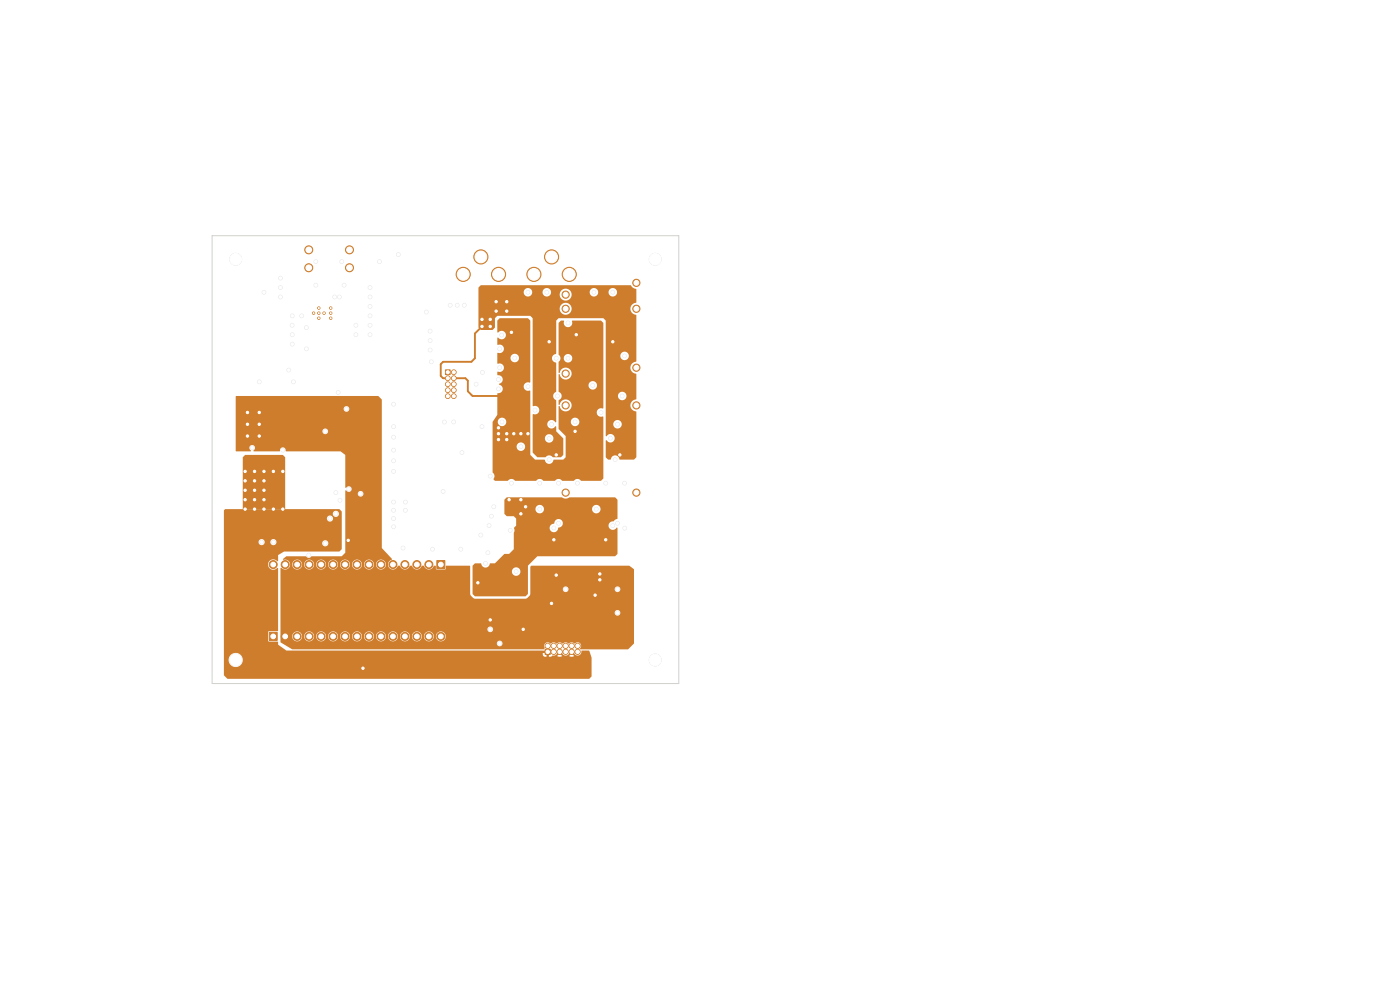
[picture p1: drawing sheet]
<svg xmlns="http://www.w3.org/2000/svg" width="297mm" height="210mm" viewBox="0 0 297 210" stroke-linecap="round" stroke-linejoin="round" font-family="sans-serif">
<path d="M45 50h99v95h-99z" fill="none" stroke="#d0d2cd" stroke-width=".21"/>
<g fill="#d0d2cd" stroke="#d0d2cd" stroke-width=".21">
<circle cx="120" cy="62.5" r=".51"/>
<circle cx="135" cy="60" r=".51"/>
<circle cx="50" cy="140" r="1.25"/>
<circle cx="116.2" cy="138.3" r=".37"/>
<circle cx="116.2" cy="137" r=".37"/>
<circle cx="117.5" cy="138.3" r=".37"/>
<circle cx="117.5" cy="137" r=".37"/>
<circle cx="118.7" cy="138.3" r=".37"/>
<circle cx="118.7" cy="137" r=".37"/>
<circle cx="120" cy="138.3" r=".37"/>
<circle cx="120" cy="137" r=".37"/>
<circle cx="121.3" cy="138.3" r=".37"/>
<circle cx="121.3" cy="137" r=".37"/>
<circle cx="122.5" cy="138.3" r=".37"/>
<circle cx="122.5" cy="137" r=".37"/>
<circle cx="135" cy="78" r=".51"/>
<circle cx="50" cy="55" r="1.25"/>
<circle cx="135" cy="65.5" r=".51"/>
<circle cx="95" cy="79" r=".33"/>
<circle cx="96.3" cy="79" r=".33"/>
<circle cx="95" cy="80.2" r=".33"/>
<circle cx="96.3" cy="80.2" r=".33"/>
<circle cx="95" cy="81.5" r=".33"/>
<circle cx="96.3" cy="81.5" r=".33"/>
<circle cx="95" cy="82.8" r=".33"/>
<circle cx="96.3" cy="82.8" r=".33"/>
<circle cx="95" cy="84" r=".33"/>
<circle cx="96.3" cy="84" r=".33"/>
<circle cx="58" cy="135" r=".5"/>
<circle cx="60.5" cy="135" r=".5"/>
<circle cx="63" cy="135" r=".5"/>
<circle cx="65.6" cy="135" r=".5"/>
<circle cx="68.1" cy="135" r=".5"/>
<circle cx="70.7" cy="135" r=".5"/>
<circle cx="73.2" cy="135" r=".5"/>
<circle cx="75.7" cy="135" r=".5"/>
<circle cx="78.3" cy="135" r=".5"/>
<circle cx="80.8" cy="135" r=".5"/>
<circle cx="83.4" cy="135" r=".5"/>
<circle cx="85.9" cy="135" r=".5"/>
<circle cx="88.4" cy="135" r=".5"/>
<circle cx="91" cy="135" r=".5"/>
<circle cx="93.5" cy="135" r=".5"/>
<circle cx="120" cy="65.5" r=".51"/>
<circle cx="135" cy="104.5" r=".51"/>
<circle cx="139" cy="55" r="1.25"/>
<circle cx="117" cy="54.5" r="1.25"/>
<circle cx="120.8" cy="58.2" r="1.25"/>
<circle cx="113.3" cy="58.2" r="1.25"/>
<circle cx="102" cy="54.5" r="1.25"/>
<circle cx="105.8" cy="58.2" r="1.25"/>
<circle cx="98.3" cy="58.2" r="1.25"/>
<circle cx="93.5" cy="119.8" r=".5"/>
<circle cx="91" cy="119.8" r=".5"/>
<circle cx="88.4" cy="119.8" r=".5"/>
<circle cx="85.9" cy="119.8" r=".5"/>
<circle cx="83.4" cy="119.8" r=".5"/>
<circle cx="80.8" cy="119.8" r=".5"/>
<circle cx="78.3" cy="119.8" r=".5"/>
<circle cx="75.7" cy="119.8" r=".5"/>
<circle cx="73.2" cy="119.8" r=".5"/>
<circle cx="70.7" cy="119.8" r=".5"/>
<circle cx="68.1" cy="119.8" r=".5"/>
<circle cx="65.6" cy="119.8" r=".5"/>
<circle cx="63" cy="119.8" r=".5"/>
<circle cx="60.5" cy="119.8" r=".5"/>
<circle cx="58" cy="119.8" r=".5"/>
<circle cx="74.1" cy="56.8" r=".6"/>
<circle cx="74.1" cy="53" r=".6"/>
<circle cx="65.5" cy="56.8" r=".6"/>
<circle cx="65.5" cy="53" r=".6"/>
<circle cx="120" cy="86" r=".51"/>
<circle cx="120" cy="79.3" r=".51"/>
<circle cx="135" cy="86" r=".51"/>
<circle cx="139" cy="140" r="1.25"/>
<circle cx="70.2" cy="65.3" r=".1"/>
<circle cx="70.2" cy="67.5" r=".1"/>
<circle cx="70.2" cy="66.4" r=".1"/>
<circle cx="68.7" cy="66.4" r=".1"/>
<circle cx="67.6" cy="66.4" r=".1"/>
<circle cx="67.6" cy="65.3" r=".1"/>
<circle cx="67.6" cy="67.5" r=".1"/>
<circle cx="66.5" cy="66.4" r=".1"/>
<circle cx="120" cy="104.5" r=".51"/>
</g>
<g fill="#ce7d2c" stroke="#ce7d2c" stroke-width=".21">
<path d="M115.6 137.7h1.1v1.1h-1.1z"/>
<path d="M94.5 78.5h1v1h-1z"/>
<path d="M57.1 134.2h1.7v1.7h-1.7z"/>
<path d="M92.7 118.9h1.7v1.7h-1.7z"/>
<circle cx="120" cy="62.5" r=".77"/>
<circle cx="135" cy="60" r=".76"/>
<circle cx="116.2" cy="137" r=".55"/>
<circle cx="117.5" cy="138.3" r=".55"/>
<circle cx="117.5" cy="137" r=".55"/>
<circle cx="118.7" cy="138.3" r=".55"/>
<circle cx="118.7" cy="137" r=".55"/>
<circle cx="120" cy="138.3" r=".55"/>
<circle cx="120" cy="137" r=".55"/>
<circle cx="121.3" cy="138.3" r=".55"/>
<circle cx="121.3" cy="137" r=".55"/>
<circle cx="122.5" cy="138.3" r=".55"/>
<circle cx="122.5" cy="137" r=".55"/>
<circle cx="135" cy="78" r=".76"/>
<circle cx="135" cy="65.5" r=".77"/>
<circle cx="96.3" cy="79" r=".5"/>
<circle cx="95" cy="80.2" r=".5"/>
<circle cx="96.3" cy="80.2" r=".5"/>
<circle cx="95" cy="81.5" r=".5"/>
<circle cx="96.3" cy="81.5" r=".5"/>
<circle cx="95" cy="82.8" r=".5"/>
<circle cx="96.3" cy="82.8" r=".5"/>
<circle cx="95" cy="84" r=".5"/>
<circle cx="96.3" cy="84" r=".5"/>
<circle cx="60.5" cy="135" r=".85"/>
<circle cx="63" cy="135" r=".85"/>
<circle cx="65.6" cy="135" r=".85"/>
<circle cx="68.1" cy="135" r=".85"/>
<circle cx="70.7" cy="135" r=".85"/>
<circle cx="73.2" cy="135" r=".85"/>
<circle cx="75.7" cy="135" r=".85"/>
<circle cx="78.3" cy="135" r=".85"/>
<circle cx="80.8" cy="135" r=".85"/>
<circle cx="83.4" cy="135" r=".85"/>
<circle cx="85.9" cy="135" r=".85"/>
<circle cx="88.4" cy="135" r=".85"/>
<circle cx="91" cy="135" r=".85"/>
<circle cx="93.5" cy="135" r=".85"/>
<circle cx="120" cy="65.5" r=".77"/>
<circle cx="135" cy="104.5" r=".76"/>
<circle cx="117" cy="54.5" r="1.5"/>
<circle cx="120.8" cy="58.2" r="1.5"/>
<circle cx="113.3" cy="58.2" r="1.5"/>
<circle cx="102" cy="54.5" r="1.5"/>
<circle cx="105.8" cy="58.2" r="1.5"/>
<circle cx="98.3" cy="58.2" r="1.5"/>
<circle cx="91" cy="119.8" r=".85"/>
<circle cx="88.4" cy="119.8" r=".85"/>
<circle cx="85.9" cy="119.8" r=".85"/>
<circle cx="83.4" cy="119.8" r=".85"/>
<circle cx="80.8" cy="119.8" r=".85"/>
<circle cx="78.3" cy="119.8" r=".85"/>
<circle cx="75.7" cy="119.8" r=".85"/>
<circle cx="73.2" cy="119.8" r=".85"/>
<circle cx="70.7" cy="119.8" r=".85"/>
<circle cx="68.1" cy="119.8" r=".85"/>
<circle cx="65.6" cy="119.8" r=".85"/>
<circle cx="63" cy="119.8" r=".85"/>
<circle cx="60.5" cy="119.8" r=".85"/>
<circle cx="58" cy="119.8" r=".85"/>
<circle cx="74.1" cy="56.8" r=".85"/>
<circle cx="74.1" cy="53" r=".85"/>
<circle cx="65.5" cy="56.8" r=".85"/>
<circle cx="65.5" cy="53" r=".85"/>
<circle cx="120" cy="86" r=".76"/>
<circle cx="120" cy="79.2" r=".77"/>
<circle cx="135" cy="86" r=".76"/>
<circle cx="70.2" cy="65.3" r=".25"/>
<circle cx="70.2" cy="67.5" r=".25"/>
<circle cx="70.2" cy="66.4" r=".25"/>
<circle cx="68.7" cy="66.4" r=".25"/>
<circle cx="67.6" cy="66.4" r=".25"/>
<circle cx="67.6" cy="65.4" r=".25"/>
<circle cx="67.6" cy="67.5" r=".25"/>
<circle cx="66.5" cy="66.4" r=".25"/>
<circle cx="120" cy="104.5" r=".76"/>
</g>
<g fill="#ececec" stroke="#ececec" stroke-width=".21">
<circle cx="116.5" cy="93" r=".4"/>
<circle cx="85.5" cy="116.2" r=".4"/>
<circle cx="78.5" cy="65" r=".4"/>
<circle cx="129.5" cy="93" r=".4"/>
<circle cx="122" cy="89.5" r=".4"/>
<circle cx="67" cy="55.5" r=".4"/>
<circle cx="97.7" cy="116.5" r=".4"/>
<circle cx="83.5" cy="108.2" r=".4"/>
<circle cx="84.5" cy="54" r=".4"/>
<circle cx="83.5" cy="100" r=".4"/>
<circle cx="69" cy="91.5" r=".4"/>
<circle cx="74" cy="103.8" r=".4"/>
<circle cx="94" cy="104.2" r=".4"/>
<circle cx="104.2" cy="109.5" r=".4"/>
<circle cx="62" cy="71" r=".4"/>
<circle cx="118.5" cy="111" r=".4"/>
<circle cx="78.5" cy="63" r=".4"/>
<circle cx="86" cy="108.2" r=".4"/>
<circle cx="67" cy="60.5" r=".4"/>
<circle cx="106" cy="74" r=".4"/>
<circle cx="62" cy="69" r=".4"/>
<circle cx="110.5" cy="94.8" r=".4"/>
<circle cx="125.7" cy="81.8" r=".4"/>
<circle cx="58" cy="115" r=".4"/>
<circle cx="132.5" cy="112" r=".4"/>
<circle cx="102" cy="113.5" r=".4"/>
<circle cx="83.5" cy="97.8" r=".4"/>
<circle cx="59.5" cy="59" r=".4"/>
<circle cx="108.5" cy="102.5" r=".4"/>
<circle cx="102.2" cy="90.5" r=".4"/>
<circle cx="80.5" cy="55.5" r=".4"/>
<circle cx="73.5" cy="86.7" r=".4"/>
<circle cx="126" cy="62" r=".4"/>
<circle cx="83.5" cy="85.7" r=".4"/>
<circle cx="132" cy="84" r=".4"/>
<circle cx="104" cy="133.5" r=".4"/>
<circle cx="91.7" cy="116.5" r=".4"/>
<circle cx="112" cy="82" r=".4"/>
<circle cx="55.5" cy="115" r=".4"/>
<circle cx="78.5" cy="69" r=".4"/>
<circle cx="112" cy="62" r=".4"/>
<circle cx="65" cy="74" r=".4"/>
<circle cx="116" cy="62" r=".4"/>
<circle cx="60" cy="95.5" r=".4"/>
<circle cx="109.5" cy="121.2" r=".4"/>
<circle cx="118.2" cy="84" r=".4"/>
<circle cx="78.5" cy="61" r=".4"/>
<circle cx="132.5" cy="75.5" r=".4"/>
<circle cx="53.5" cy="95" r=".4"/>
<circle cx="118" cy="76" r=".4"/>
<circle cx="118.5" cy="102.5" r=".4"/>
<circle cx="131" cy="111" r=".4"/>
<circle cx="120" cy="125" r=".4"/>
<circle cx="72.5" cy="55.5" r=".4"/>
<circle cx="59.5" cy="61" r=".4"/>
<circle cx="90.4" cy="66.2" r=".4"/>
<circle cx="55" cy="81" r=".4"/>
<circle cx="72.1" cy="106.1" r=".4"/>
<circle cx="59.5" cy="63" r=".4"/>
<circle cx="117.5" cy="112" r=".4"/>
<circle cx="86" cy="106.5" r=".4"/>
<circle cx="105.8" cy="82.5" r=".4"/>
<circle cx="62.2" cy="81" r=".4"/>
<circle cx="91.2" cy="74.3" r=".4"/>
<circle cx="70" cy="110" r=".4"/>
<circle cx="62" cy="67" r=".4"/>
<circle cx="83.5" cy="92.8" r=".4"/>
<circle cx="73" cy="60.5" r=".4"/>
<circle cx="76.5" cy="104.8" r=".4"/>
<circle cx="83.5" cy="106.5" r=".4"/>
<circle cx="71.8" cy="83.3" r=".4"/>
<circle cx="105.8" cy="80.5" r=".4"/>
<circle cx="103.5" cy="117.2" r=".4"/>
<circle cx="104" cy="101" r=".4"/>
<circle cx="91.2" cy="70.2" r=".4"/>
<circle cx="106.5" cy="89.5" r=".4"/>
<circle cx="103" cy="119.5" r=".4"/>
<circle cx="122.5" cy="102.5" r=".4"/>
<circle cx="78.5" cy="67" r=".4"/>
<circle cx="62" cy="73" r=".4"/>
<circle cx="120.5" cy="68.5" r=".4"/>
<circle cx="78.5" cy="71" r=".4"/>
<circle cx="96.2" cy="89.5" r=".4"/>
<circle cx="130" cy="62" r=".4"/>
<circle cx="83.5" cy="110" r=".4"/>
<circle cx="61.3" cy="78.5" r=".4"/>
<circle cx="132.5" cy="102.5" r=".4"/>
<circle cx="83.5" cy="111.8" r=".4"/>
<circle cx="131" cy="125" r=".4"/>
<circle cx="83.5" cy="95.5" r=".4"/>
<circle cx="69" cy="115.2" r=".4"/>
<circle cx="106" cy="78" r=".4"/>
<circle cx="71.3" cy="109" r=".4"/>
<circle cx="91.2" cy="72.3" r=".4"/>
<circle cx="104.8" cy="107.5" r=".4"/>
<circle cx="131" cy="130" r=".4"/>
<circle cx="130" cy="111.5" r=".4"/>
<circle cx="98" cy="96" r=".4"/>
<circle cx="83.5" cy="90.5" r=".4"/>
<circle cx="106.4" cy="71.1" r=".4"/>
<circle cx="91.5" cy="76.8" r=".4"/>
<circle cx="94.3" cy="89.5" r=".4"/>
<circle cx="56" cy="62" r=".4"/>
<circle cx="108.2" cy="112.5" r=".4"/>
<circle cx="103.8" cy="111.5" r=".4"/>
<circle cx="95.5" cy="64.7" r=".4"/>
<circle cx="97" cy="64.7" r=".4"/>
<circle cx="98.5" cy="64.7" r=".4"/>
<circle cx="55" cy="90" r=".4"/>
<circle cx="118" cy="122" r=".4"/>
<circle cx="104" cy="131.5" r=".4"/>
<circle cx="127.2" cy="123" r=".4"/>
<circle cx="117" cy="128" r=".4"/>
<circle cx="73.9" cy="114.6" r=".4"/>
<circle cx="52.5" cy="90" r=".4"/>
<circle cx="127.2" cy="121.8" r=".4"/>
<circle cx="126.2" cy="126.2" r=".4"/>
<circle cx="55" cy="87.5" r=".4"/>
<circle cx="55" cy="92.5" r=".4"/>
<circle cx="52.5" cy="87.5" r=".4"/>
<circle cx="52.5" cy="92.5" r=".4"/>
<circle cx="111" cy="133.5" r=".4"/>
<circle cx="106" cy="136.5" r=".4"/>
<circle cx="120.5" cy="76" r=".4"/>
<circle cx="101" cy="81.5" r=".4"/>
<circle cx="102.3" cy="79" r=".4"/>
<circle cx="109.2" cy="76" r=".4"/>
<circle cx="127.5" cy="87.5" r=".4"/>
<circle cx="131" cy="90" r=".4"/>
<circle cx="130.5" cy="97.5" r=".4"/>
<circle cx="128.5" cy="102.5" r=".4"/>
<circle cx="126.5" cy="108" r=".4"/>
<circle cx="117" cy="90" r=".4"/>
<circle cx="116.5" cy="97.5" r=".4"/>
<circle cx="113.5" cy="87" r=".4"/>
<circle cx="112" cy="92" r=".4"/>
<circle cx="105.7" cy="90.8" r=".4"/>
<circle cx="105.8" cy="93.3" r=".4"/>
<circle cx="107.5" cy="92" r=".4"/>
<circle cx="109" cy="92" r=".4"/>
<circle cx="107.5" cy="93.3" r=".4"/>
<circle cx="110.5" cy="92" r=".4"/>
<circle cx="122" cy="91.5" r=".4"/>
<circle cx="108.5" cy="70.5" r=".4"/>
<circle cx="122.2" cy="71" r=".4"/>
<circle cx="105.8" cy="92" r=".4"/>
<circle cx="102.2" cy="69.3" r=".4"/>
<circle cx="130" cy="72.5" r=".4"/>
<circle cx="107.5" cy="66" r=".4"/>
<circle cx="107.5" cy="64" r=".4"/>
<circle cx="116.5" cy="72.5" r=".4"/>
<circle cx="104" cy="67.7" r=".4"/>
<circle cx="131.5" cy="96.5" r=".4"/>
<circle cx="104" cy="69.3" r=".4"/>
<circle cx="105.2" cy="66" r=".4"/>
<circle cx="118" cy="96.5" r=".4"/>
<circle cx="102.2" cy="67.7" r=".4"/>
<circle cx="105.2" cy="64" r=".4"/>
<circle cx="65" cy="69.5" r=".4"/>
<circle cx="64" cy="67" r=".4"/>
<circle cx="56" cy="108" r=".4"/>
<circle cx="52" cy="106" r=".4"/>
<circle cx="56" cy="102" r=".4"/>
<circle cx="54" cy="100" r=".4"/>
<circle cx="56" cy="104" r=".4"/>
<circle cx="58" cy="100" r=".4"/>
<circle cx="56" cy="100" r=".4"/>
<circle cx="52" cy="102" r=".4"/>
<circle cx="58" cy="108" r=".4"/>
<circle cx="52" cy="108" r=".4"/>
<circle cx="54" cy="106" r=".4"/>
<circle cx="52" cy="100" r=".4"/>
<circle cx="54" cy="102" r=".4"/>
<circle cx="60" cy="100" r=".4"/>
<circle cx="77" cy="141.8" r=".4"/>
<circle cx="56" cy="106" r=".4"/>
<circle cx="54" cy="104" r=".4"/>
<circle cx="60" cy="108" r=".4"/>
<circle cx="52" cy="104" r=".4"/>
<circle cx="54" cy="108" r=".4"/>
<circle cx="75.5" cy="69" r=".4"/>
<circle cx="72" cy="63" r=".4"/>
<circle cx="71" cy="63" r=".4"/>
<circle cx="75.5" cy="71" r=".4"/>
<circle cx="114.5" cy="102.5" r=".4"/>
<circle cx="114.5" cy="108" r=".4"/>
<circle cx="110.5" cy="109" r=".4"/>
<circle cx="110.5" cy="106" r=".4"/>
<circle cx="128.5" cy="114.5" r=".4"/>
<circle cx="117.5" cy="114.5" r=".4"/>
<circle cx="108" cy="106" r=".4"/>
<circle cx="111.5" cy="107.5" r=".4"/>
<circle cx="101.4" cy="123.6" r=".4"/>
<circle cx="71.2" cy="104.5" r=".4"/>
<circle cx="65.5" cy="117.7" r=".4"/>
</g>
<path d="M102.2 69.3l-1.4 1.4v5.3l-.8 .7h-6l-.5 .6v2.4l.5 .5h1M96.3 80.2h2.4l.5 .5v2.3l1 1h6" fill="none" stroke="#ce7d2c" stroke-width=".4"/>
<g fill="#ce7d2c">
<path d="M52 96.5h7.9l.6 .5v11h-9v-10.9z"/>
<path d="M50 84.1l30.2-.1 .8 .7v31.5l2.2 2.5a1.1 1.1 0 0 0-.6 1.8 1.1 1.1 0 0 0 1.9-.5h.3a1.17 1.17 0 0 0 1.1 .8 1.17 1.17 0 0 0 1.1-.8h.4a1.13 1.13 0 0 0 1.1 .8 1.13 1.13 0 0 0 1.1-.8h.3a1.13 1.13 0 0 0 1.1 .8 1.13 1.13 0 0 0 1.1-.8l.4 .1v.6l.2 .1h1.7l.3-.8h5l.1 6 .1 .4 .8 .6h10.8l.9-.7 .1-1.3h6.9v.2a.61 .61 0 0 0 .7 .4 .61 .61 0 0 0 .5-.6h9.8v.2a.61 .61 0 0 0 1 .3 .61 .61 0 0 0-.1-1.1 .61 .61 0 0 0-.9 .6h-9.8v-.2a.61 .61 0 0 0-.7-.4 .61 .61 0 0 0-.5 .6h-6.9v-4.8l.3-.2h20.7l1 .8v15.7l-1.3 1.3-10.2-.1a.82 .82 0 0 0 .1-1.2 .82 .82 0 0 0-1.2 0l-.2-.1a1.04 1.04 0 0 0-1.2 .1 1 1 0 0 0-1.2 0 1 1 0 0 0-1.3 0 1 1 0 0 0-1.3 0 .79 .79 0 0 0-1 0 .79 .79 0 0 0-.1 1l-.3 .3-53.3-.1-2.1-1.2h45.5a.61 .61 0 0 0 .9 .5 .61 .61 0 0 0 .1-1 .61 .61 0 0 0-1 .3v.2h-45.5l-.4-.3v-1.2h2.5a1.06 1.06 0 0 0 1 1.1 1.06 1.06 0 0 0 1.1-1.1h.4v.2a1.06 1.06 0 0 0 1.2 .8 1.06 1.06 0 0 0 .9-1h.5v.2a1.06 1.06 0 0 0 1.1 .8 1.06 1.06 0 0 0 1-1h.4v.2a1.06 1.06 0 0 0 1.2 .8 1.06 1.06 0 0 0 .9-1h.4l.1 .2a1.06 1.06 0 0 0 1.1 .8 1.06 1.06 0 0 0 1-1h.4v.2a1.06 1.06 0 0 0 1.1 .8 1.06 1.06 0 0 0 1-1h.4v.2a1.06 1.06 0 0 0 1.2 .8 1.06 1.06 0 0 0 .9-1h.5v.2a1.06 1.06 0 0 0 1.1 .8 1.06 1.06 0 0 0 1-1h.4v.2a1.06 1.06 0 0 0 1.2 .8 1.06 1.06 0 0 0 .9-1h.4l.1 .2a1.06 1.06 0 0 0 1.1 .8 1.06 1.06 0 0 0 1-1h.4v.2a1.06 1.06 0 0 0 1.1 .8 1.06 1.06 0 0 0 1-1h.4v.2a1.06 1.06 0 0 0 1.2 .8 1.06 1.06 0 0 0 .9-1h.5v.2a1.06 1.06 0 0 0 1.7 .6 1.06 1.06 0 0 0-.2-1.7 1.06 1.06 0 0 0-1.5 .9h-.5v-.2a1.06 1.06 0 0 0-1.1-.9 1.06 1.06 0 0 0-1 1.1h-.4v-.2a1.06 1.06 0 0 0-1.2-.9 1.06 1.06 0 0 0-.9 1.1h-.4l-.1-.2a1.06 1.06 0 0 0-1.1-.9 1.06 1.06 0 0 0-1 1.1h-.4v-.2a1.06 1.06 0 0 0-1.1-.9 1.06 1.06 0 0 0-1 1.1h-.4v-.2a1.06 1.06 0 0 0-1.2-.9 1.06 1.06 0 0 0-.9 1.1h-.5v-.2a1.06 1.06 0 0 0-1.1-.9 1.06 1.06 0 0 0-1 1.1h-.4v-.2a1.06 1.06 0 0 0-1.2-.9 1.06 1.06 0 0 0-.9 1.1h-.4l-.1-.2a1.06 1.06 0 0 0-1.1-.9 1.06 1.06 0 0 0-1 1.1h-.4v-.2a1.06 1.06 0 0 0-1.1-.9 1.06 1.06 0 0 0-1 1.1h-.4v-.2a1.06 1.06 0 0 0-1.2-.9 1.06 1.06 0 0 0-.9 1.1h-.5v-.2a1.06 1.06 0 0 0-1.1-.9 1.06 1.06 0 0 0-1 1.1h-.4v-.2a1.06 1.06 0 0 0-1.2-.9 1.06 1.06 0 0 0-.9 1.1h-2.5v-1.5h43.9v.2a.61 .61 0 0 0 1 .3 .61 .61 0 0 0-.1-1 .61 .61 0 0 0-.9 .5h-43.9v-3.5h70.9v.2a.61 .61 0 0 0 1 .3 .61 .61 0 0 0-.1-1.1 .61 .61 0 0 0-.9 .6h-70.9l.1-9.6a1.14 1.14 0 0 0 1.2 .3 1.14 1.14 0 0 0 .8-.9h.4v.2a1.06 1.06 0 0 0 1.1 .8 1.06 1.06 0 0 0 1-1h.4v.2a1.06 1.06 0 0 0 1.2 .8 1.06 1.06 0 0 0 .9-1h.5v.2a1.06 1.06 0 0 0 1.1 .8 1.06 1.06 0 0 0 1-1h.4v.2a1.06 1.06 0 0 0 1.2 .8 1.06 1.06 0 0 0 .9-1h.4l.1 .2a1.06 1.06 0 0 0 1.1 .8 1.06 1.06 0 0 0 1-1h.4v.2a1.06 1.06 0 0 0 1.1 .8 1.06 1.06 0 0 0 1-1h.4v.2a1.06 1.06 0 0 0 1.2 .8 1.06 1.06 0 0 0 .9-1h.5v.2a1.06 1.06 0 0 0 1.7 .6 1.06 1.06 0 0 0-.2-1.8 1.06 1.06 0 0 0-1.5 1h-.5v-.2a1.06 1.06 0 0 0-1.1-.9 1.06 1.06 0 0 0-1 1.1h-.4v-.2a1.06 1.06 0 0 0-1.2-.9 1.06 1.06 0 0 0-.9 1.1h-.4l-.1-.2a1.06 1.06 0 0 0-1.1-.9 1.06 1.06 0 0 0-1 1.1h-.4v-.2a1.06 1.06 0 0 0-1.1-.9 1.06 1.06 0 0 0-1 1.1h-.4v-.2a1.06 1.06 0 0 0-1.2-.9 1.06 1.06 0 0 0-.9 1.1h-.5v-.2a1.06 1.06 0 0 0-1.1-.9 1.06 1.06 0 0 0-1 1.1h-.4v-.2a1.06 1.06 0 0 0-1.2-.9 1.06 1.06 0 0 0-.9 1.1h-.4l-.1-.2a1.15 1.15 0 0 0-1.4-.9v-.2l.7-.5 4.2 .1a.68 .68 0 0 0 1.1-.1h6.4l.8-.8v-12.4h2.6a.61 .61 0 0 0 .9 .5 .61 .61 0 0 0 .1-1 .61 .61 0 0 0-1 .3v.2h-2.6v-.7l.1-.1a.62 .62 0 0 0 .9 .3 .62 .62 0 0 0 .1-1 .62 .62 0 0 0-1 .2l-.1-.1v-6.9l-1-.7-11.7-.1a.65 .65 0 0 0-.7-.8 .65 .65 0 0 0-.5 .8h-5.6a.65 .65 0 0 0 .2-.9 .65 .65 0 0 0-.9-.2 .77 .77 0 0 0 .1 1.1h-3.2v-4.2h18.4v.2a.61 .61 0 0 0 1 .3 .61 .61 0 0 0-.1-1 .61 .61 0 0 0-.9 .5h-18.4v-4.8h22.9v.2a.61 .61 0 0 0 1 .3 .61 .61 0 0 0-.1-1 .61 .61 0 0 0-.9 .5h-22.9z"/>
<path d="M101.5 61l.6-.5h31.7l.6 .6 .6 .2v2.9a1.33 1.33 0 0 0-1.3 1.3 1.33 1.33 0 0 0 1.3 1.3v9.8a1.38 1.38 0 0 0-1.2 .9 1.38 1.38 0 0 0 .4 1.5l.8 .4v5.2a1.37 1.37 0 0 0-1.2 1 1.37 1.37 0 0 0 .6 1.5l.6 .3v9.5l-.5 .6h-3a.99 .99 0 0 0-1-.9 .99 .99 0 0 0-1 .9h-.5l-.5-.5v-3.5l.1-.1a.93 .93 0 0 0 1.5 .2 .93 .93 0 0 0-.1-1.4 .93 .93 0 0 0-1.4 .4l-.1-.2v-2.4h1.6v.2a.91 .91 0 0 0 1.5 .5 .91 .91 0 0 0-.2-1.5 .91 .91 0 0 0-1.3 .8h-1.6v-6h2.6v.2a.91 .91 0 0 0 1.5 .5 .91 .91 0 0 0-.2-1.5 .91 .91 0 0 0-1.3 .8h-2.6v-8.5h3.1v.2a.91 .91 0 0 0 1.5 .5 .91 .91 0 0 0-.2-1.5 .91 .91 0 0 0-1.3 .8h-3.1v-7.5l-.5-.5h-9.5l-.5 .5v7a1.03 1.03 0 0 0-.9 1 1.03 1.03 0 0 0 .9 1v6.1a.98 .98 0 0 0-.7 .9 .98 .98 0 0 0 .7 1v4.5l-.1 .1a.94 .94 0 0 0-1.5-.3 .94 .94 0 0 0 .1 1.5 .94 .94 0 0 0 1.4-.4l.1 1.1 1.5 1.5v3.4l-.5 .6h-1.8a.97 .97 0 0 0-1.5 0h-1.7l-1-1.1v-2.9h2.6a.91 .91 0 0 0 1.3 .8 .91 .91 0 0 0 .2-1.5 .91 .91 0 0 0-1.5 .5v.2h-2.6v-5.1a.97 .97 0 0 0 1.4-.9 .97 .97 0 0 0-1.4-.9v-18.6l-.5-.5h-7l-.5 .5v1.9l-.5 .6h-2.4l-.6-.5v-4h17.2a1.27 1.27 0 0 0 1.9 1.1 1.27 1.27 0 0 0 .2-2.1 1.27 1.27 0 0 0-2.1 .8v.2h-17.2v-3.5h9.6a.91 .91 0 0 0 .9 .9 .91 .91 0 0 0 .9-.9h2.2v.2a.9 .9 0 0 0 .7 .7 .9 .9 0 0 0 1-.4h1.9v.2a1.27 1.27 0 0 0 1.7 1 1.27 1.27 0 0 0 .8-1.7h3.9v.2a.91 .91 0 0 0 1 .7 .91 .91 0 0 0 .8-.9h2.2v.2a.91 .91 0 0 0 1.5 .5 .91 .91 0 0 0-.2-1.5 .91 .91 0 0 0-1.3 .8h-2.2v-.2a.91 .91 0 0 0-1-.7 .91 .91 0 0 0-.8 .9h-3.9l-.1-.1a1.27 1.27 0 0 0-1.4-.6 1.27 1.27 0 0 0-1 1.2h-1.9v-.1a.9 .9 0 0 0-.6-1.3 .9 .9 0 0 0-1.1 .9h-2.2v-.2a.91 .91 0 0 0-1-.7 .91 .91 0 0 0-.8 .9h-9.6z"/>
<path d="M107.5 105.5h11.7a1.37 1.37 0 0 0 1.6 0h9.7l.5 .5v4l-.8 .5a.95 .95 0 0 0-1.1 .7 .95 .95 0 0 0 .6 1.2 .95 .95 0 0 0 1.2-.5l.1 .1v5.4l-.5 .6h-16.5l-2 2v5.9l-.5 .6h-10.7l-.5-.5-.1-4.8h8.4a.91 .91 0 0 0 1.3 .9 .91 .91 0 0 0 .2-1.6 .91 .91 0 0 0-1.5 .6v.1h-8.4l.1-1.2 .5-.5h1.2a1.02 1.02 0 0 0 1 .9 1.02 1.02 0 0 0 1-.9h1l2-2h1l1-1v-3.5l.2-.5-.2-.5h7.6a.95 .95 0 0 0 1 .9 .95 .95 0 0 0 .9-1 .93 .93 0 0 0 .9-1 .93 .93 0 0 0-1.1-.8 .93 .93 0 0 0-.8 1 .89 .89 0 0 0-.9 .9h-7.6l.5-.5v-1.5l-.5-.5h-1.5l-.5-.5v-1h6.6a.91 .91 0 0 0 .9 .9 .91 .91 0 0 0 .9-.9h10.2a.91 .91 0 0 0 1.3 .8 .91 .91 0 0 0 .2-1.5 .91 .91 0 0 0-1.5 .5v.2h-10.2a.91 .91 0 0 0-.9-.9 .91 .91 0 0 0-.9 .9h-6.6v-1.9z"/>
<path d="M105.5 68l.6-.5h5.8l.6 .5-.1 13.2a.94 .94 0 0 0-1.3 .8 .94 .94 0 0 0 1.4 .9v13.6l1 1h2a.99 .99 0 0 0 1 .9 .99 .99 0 0 0 1-.9h2l.5-.5v-4.5l-1.5-1.5v-1.5h2.6a.91 .91 0 0 0 1.3 .8 .91 .91 0 0 0 .2-1.5 .91 .91 0 0 0-1.5 .5v.2h-2.6v-3.3l.1-.1a1.27 1.27 0 0 0 1.5 1.2 1.27 1.27 0 0 0 1-1.6 1.27 1.27 0 0 0-1.7-.8l-.8 1-.1-1a.98 .98 0 0 0 .6-.9 .98 .98 0 0 0-.6-1v-1.3h6.3a.91 .91 0 0 0 1.3 .9 .91 .91 0 0 0 .2-1.6 .91 .91 0 0 0-1.4 .6l-.1 .1h-6.3v-2.2l.1-.2a1.27 1.27 0 0 0 1.5 1.3 1.27 1.27 0 0 0 1-1.7 1.27 1.27 0 0 0-1.7-.8l-.5 .5-.2 .5h-.2v-2.4l.4-.7h.7v.2a.91 .91 0 0 0 1.5 .5 .91 .91 0 0 0-.2-1.5 .91 .91 0 0 0-1.3 .8h-.7l-.4-.8v-6.6l.5-.6 .7 .1a.95 .95 0 0 0 .8 1.3 .95 .95 0 0 0 .9-1.4h6l.6 .5v18.1a.96 .96 0 0 0-1.4 .9 .96 .96 0 0 0 1.4 .9v13.1l-.6 .5h-4.1l-.2-.2a.99 .99 0 0 0-1.4 .2h-2.4l-.2-.2a.99 .99 0 0 0-1.4 .2h-2.4l-.2-.2a.99 .99 0 0 0-1.4 .2h-4.4l-.2-.2a.99 .99 0 0 0-1.4 .2h-2.6l-.4-.4a.99 .99 0 0 0-.2-1.4v-5.5h5.1a.91 .91 0 0 0 1.3 .9 .91 .91 0 0 0 .2-1.6 .91 .91 0 0 0-1.5 .6v.1h-5.1v-5.2h1.1v.2a.91 .91 0 0 0 1.5 .5 .91 .91 0 0 0-.2-1.5 .91 .91 0 0 0-1.3 .8h-1.1l1-1.5v-4.5a.98 .98 0 0 0 1.1-.8 .98 .98 0 0 0-.7-1.2v-.1a.94 .94 0 0 0 .7-1.1 .94 .94 0 0 0-1.1-.7v-.7a.97 .97 0 0 0 1.4-.9 .97 .97 0 0 0-1.4-.9v-1.1h2.8a.91 .91 0 0 0 1.3 .8 .91 .91 0 0 0 .2-1.6 .91 .91 0 0 0-1.5 .6v.2h-2.8v-1.1a.97 .97 0 0 0 1.4-.9 .97 .97 0 0 0-1.4-.9v-1.4l.1-.1a.93 .93 0 0 0 1.4 .1 .93 .93 0 0 0 0-1.4 .93 .93 0 0 0-1.4 .3z"/>
<path d="M47.5 108.2l.3-.2h24.1l.6 .5v7.9l-.5 .6h-11.7l-1.3 .8-.1 1.3a1.15 1.15 0 0 0-1.7-.2 1.15 1.15 0 0 0 0 1.7 1.15 1.15 0 0 0 1.7-.1l.1 13.3-.1 .1-2 .1v1.9l.2 .2h1.8l.1 .7 1.7 1.2h54.4h.8v.5h-.8l.1 .4 .2 .4h.5v-.8h.5v.8h.4l.5-.3a.95 .95 0 0 0 1.1-.7l.3 .3-.5 .6 .5 .1 .6-.1-.6-.6 .4-.3a.91 .91 0 0 0 .9 .8 .91 .91 0 0 0 .9-.8l.4 .3-.6 .6 .6 .1 .5-.1-.5-.6 .3-.3a.88 .88 0 0 0 1.1 .8 .88 .88 0 0 0 .7-1.1h1.6l.5 1.5v3.9l-.5 .6h-76.7l-.8-.8v-3.3h1a1.51 1.51 0 0 0 2.1 1.5 1.51 1.51 0 0 0 .4-2.5 1.51 1.51 0 0 0-2.5 .7v.3h-1v-24.9h7.3a.66 .66 0 0 0 .7 .7 .66 .66 0 0 0 .7-.7h1.1l.1 .2a.65 .65 0 0 0 .5 .5 .65 .65 0 0 0 .7-.5h9.7l.1 .2a.65 .65 0 0 0 1 .4 .65 .65 0 0 0-.1-1.1 .65 .65 0 0 0-1 .5h-9.7a.66 .66 0 0 0-.5-.9 .66 .66 0 0 0-.8 .7h-1.1l-.1-.2a.66 .66 0 0 0-.7-.5 .66 .66 0 0 0-.6 .7h-7.3v-5h21.8l.1 .2a.66 .66 0 0 0 1 .3 .66 .66 0 0 0-.1-1.1 .66 .66 0 0 0-1 .6h-21.8v-1h23.1v.2a.65 .65 0 0 0 1.1 .3 .65 .65 0 0 0-.2-1.1 .65 .65 0 0 0-.9 .6h-23.1z"/>
</g>
<g fill="#fff" stroke="#fff" stroke-width=".21">
<circle cx="116.5" cy="93" r=".25"/>
<circle cx="85.5" cy="116.2" r=".25"/>
<circle cx="78.5" cy="65" r=".25"/>
<circle cx="129.5" cy="93" r=".25"/>
<circle cx="122" cy="89.5" r=".25"/>
<circle cx="67" cy="55.5" r=".25"/>
<circle cx="97.7" cy="116.5" r=".25"/>
<circle cx="83.5" cy="108.2" r=".25"/>
<circle cx="84.5" cy="54" r=".25"/>
<circle cx="83.5" cy="100" r=".25"/>
<circle cx="69" cy="91.5" r=".25"/>
<circle cx="74" cy="103.7" r=".25"/>
<circle cx="94" cy="104.3" r=".25"/>
<circle cx="104.2" cy="109.5" r=".25"/>
<circle cx="62" cy="71" r=".25"/>
<circle cx="118.5" cy="111" r=".25"/>
<circle cx="78.5" cy="63" r=".25"/>
<circle cx="86" cy="108.3" r=".25"/>
<circle cx="67" cy="60.5" r=".25"/>
<circle cx="106" cy="74" r=".25"/>
<circle cx="62" cy="69" r=".25"/>
<circle cx="110.5" cy="94.7" r=".25"/>
<circle cx="125.7" cy="81.8" r=".25"/>
<circle cx="58" cy="115" r=".25"/>
<circle cx="132.5" cy="112" r=".25"/>
<circle cx="102" cy="113.5" r=".25"/>
<circle cx="83.5" cy="97.7" r=".25"/>
<circle cx="59.5" cy="59" r=".25"/>
<circle cx="108.5" cy="102.5" r=".25"/>
<circle cx="102.2" cy="90.5" r=".25"/>
<circle cx="80.5" cy="55.5" r=".25"/>
<circle cx="73.5" cy="86.7" r=".25"/>
<circle cx="126" cy="62" r=".25"/>
<circle cx="83.5" cy="85.7" r=".25"/>
<circle cx="132" cy="84" r=".25"/>
<circle cx="104" cy="133.5" r=".25"/>
<circle cx="91.7" cy="116.5" r=".25"/>
<circle cx="112" cy="82" r=".25"/>
<circle cx="55.5" cy="115" r=".25"/>
<circle cx="78.5" cy="69" r=".25"/>
<circle cx="112" cy="62" r=".25"/>
<circle cx="65" cy="74" r=".25"/>
<circle cx="116" cy="62" r=".25"/>
<circle cx="60" cy="95.5" r=".25"/>
<circle cx="109.5" cy="121.2" r=".25"/>
<circle cx="118.3" cy="84" r=".25"/>
<circle cx="78.5" cy="61" r=".25"/>
<circle cx="132.5" cy="75.5" r=".25"/>
<circle cx="53.5" cy="95" r=".25"/>
<circle cx="118" cy="76" r=".25"/>
<circle cx="118.5" cy="102.5" r=".25"/>
<circle cx="131" cy="111" r=".25"/>
<circle cx="120" cy="125" r=".25"/>
<circle cx="72.5" cy="55.5" r=".25"/>
<circle cx="59.5" cy="61" r=".25"/>
<circle cx="90.4" cy="66.2" r=".25"/>
<circle cx="55" cy="81" r=".25"/>
<circle cx="72.1" cy="106.1" r=".25"/>
<circle cx="59.5" cy="63" r=".25"/>
<circle cx="117.5" cy="112" r=".25"/>
<circle cx="86" cy="106.5" r=".25"/>
<circle cx="105.7" cy="82.5" r=".25"/>
<circle cx="62.2" cy="81" r=".25"/>
<circle cx="91.2" cy="74.3" r=".25"/>
<circle cx="70" cy="110" r=".25"/>
<circle cx="62" cy="67" r=".25"/>
<circle cx="83.5" cy="92.7" r=".25"/>
<circle cx="73" cy="60.5" r=".25"/>
<circle cx="76.5" cy="104.7" r=".25"/>
<circle cx="83.5" cy="106.5" r=".25"/>
<circle cx="71.7" cy="83.3" r=".25"/>
<circle cx="105.7" cy="80.5" r=".25"/>
<circle cx="103.5" cy="117.2" r=".25"/>
<circle cx="104" cy="101" r=".25"/>
<circle cx="91.2" cy="70.2" r=".25"/>
<circle cx="106.5" cy="89.5" r=".25"/>
<circle cx="103" cy="119.5" r=".25"/>
<circle cx="122.5" cy="102.5" r=".25"/>
<circle cx="78.5" cy="67" r=".25"/>
<circle cx="62" cy="73" r=".25"/>
<circle cx="120.5" cy="68.5" r=".25"/>
<circle cx="78.5" cy="71" r=".25"/>
<circle cx="96.2" cy="89.5" r=".25"/>
<circle cx="130" cy="62" r=".25"/>
<circle cx="83.5" cy="110" r=".25"/>
<circle cx="61.2" cy="78.5" r=".25"/>
<circle cx="132.5" cy="102.5" r=".25"/>
<circle cx="83.5" cy="111.7" r=".25"/>
<circle cx="131" cy="125" r=".25"/>
<circle cx="83.5" cy="95.5" r=".25"/>
<circle cx="69" cy="115.3" r=".25"/>
<circle cx="106" cy="78" r=".25"/>
<circle cx="71.3" cy="109" r=".25"/>
<circle cx="91.2" cy="72.3" r=".25"/>
<circle cx="104.7" cy="107.5" r=".25"/>
<circle cx="131" cy="130" r=".25"/>
<circle cx="130" cy="111.5" r=".25"/>
<circle cx="98" cy="96" r=".25"/>
<circle cx="83.5" cy="90.5" r=".25"/>
<circle cx="106.4" cy="71.1" r=".25"/>
<circle cx="91.5" cy="76.7" r=".25"/>
<circle cx="94.3" cy="89.5" r=".25"/>
<circle cx="56" cy="62" r=".25"/>
<circle cx="108.2" cy="112.5" r=".25"/>
<circle cx="103.7" cy="111.5" r=".25"/>
<circle cx="95.5" cy="64.7" r=".25"/>
<circle cx="97" cy="64.7" r=".25"/>
<circle cx="98.5" cy="64.7" r=".25"/>
<circle cx="55" cy="90" r=".25"/>
<circle cx="118" cy="122" r=".25"/>
<circle cx="104" cy="131.5" r=".25"/>
<circle cx="127.2" cy="123" r=".25"/>
<circle cx="117" cy="128" r=".25"/>
<circle cx="73.9" cy="114.6" r=".25"/>
<circle cx="52.5" cy="90" r=".25"/>
<circle cx="127.3" cy="121.7" r=".25"/>
<circle cx="126.2" cy="126.2" r=".25"/>
<circle cx="55" cy="87.5" r=".25"/>
<circle cx="55" cy="92.5" r=".25"/>
<circle cx="52.5" cy="87.5" r=".25"/>
<circle cx="52.5" cy="92.5" r=".25"/>
<circle cx="111" cy="133.5" r=".25"/>
<circle cx="106" cy="136.5" r=".25"/>
<circle cx="120.5" cy="76" r=".25"/>
<circle cx="101" cy="81.5" r=".25"/>
<circle cx="102.3" cy="79" r=".25"/>
<circle cx="109.2" cy="75.9" r=".25"/>
<circle cx="127.5" cy="87.5" r=".25"/>
<circle cx="131" cy="90" r=".25"/>
<circle cx="130.5" cy="97.5" r=".25"/>
<circle cx="128.5" cy="102.5" r=".25"/>
<circle cx="126.5" cy="108" r=".25"/>
<circle cx="117" cy="90" r=".25"/>
<circle cx="116.5" cy="97.5" r=".25"/>
<circle cx="113.5" cy="87" r=".25"/>
<circle cx="112" cy="92" r=".25"/>
<circle cx="105.7" cy="90.8" r=".25"/>
<circle cx="105.7" cy="93.3" r=".25"/>
<circle cx="107.5" cy="92" r=".25"/>
<circle cx="109" cy="92" r=".25"/>
<circle cx="107.5" cy="93.3" r=".25"/>
<circle cx="110.5" cy="92" r=".25"/>
<circle cx="122" cy="91.5" r=".25"/>
<circle cx="108.5" cy="70.5" r=".25"/>
<circle cx="122.2" cy="71" r=".25"/>
<circle cx="105.7" cy="92" r=".25"/>
<circle cx="102.2" cy="69.3" r=".25"/>
<circle cx="130" cy="72.5" r=".25"/>
<circle cx="107.5" cy="66" r=".25"/>
<circle cx="107.5" cy="64" r=".25"/>
<circle cx="116.5" cy="72.5" r=".25"/>
<circle cx="104" cy="67.7" r=".25"/>
<circle cx="131.5" cy="96.5" r=".25"/>
<circle cx="104" cy="69.3" r=".25"/>
<circle cx="105.3" cy="66" r=".25"/>
<circle cx="118" cy="96.5" r=".25"/>
<circle cx="102.2" cy="67.7" r=".25"/>
<circle cx="105.3" cy="64" r=".25"/>
<circle cx="65" cy="69.5" r=".25"/>
<circle cx="64" cy="67" r=".25"/>
<circle cx="56" cy="108" r=".25"/>
<circle cx="52" cy="106" r=".25"/>
<circle cx="56" cy="102" r=".25"/>
<circle cx="54" cy="100" r=".25"/>
<circle cx="56" cy="104" r=".25"/>
<circle cx="58" cy="100" r=".25"/>
<circle cx="56" cy="100" r=".25"/>
<circle cx="52" cy="102" r=".25"/>
<circle cx="58" cy="108" r=".25"/>
<circle cx="52" cy="108" r=".25"/>
<circle cx="54" cy="106" r=".25"/>
<circle cx="52" cy="100" r=".25"/>
<circle cx="54" cy="102" r=".25"/>
<circle cx="60" cy="100" r=".25"/>
<circle cx="77" cy="141.8" r=".25"/>
<circle cx="56" cy="106" r=".25"/>
<circle cx="54" cy="104" r=".25"/>
<circle cx="60" cy="108" r=".25"/>
<circle cx="52" cy="104" r=".25"/>
<circle cx="54" cy="108" r=".25"/>
<circle cx="75.5" cy="69" r=".25"/>
<circle cx="72" cy="63" r=".25"/>
<circle cx="71" cy="63" r=".25"/>
<circle cx="75.5" cy="71" r=".25"/>
<circle cx="114.5" cy="102.5" r=".25"/>
<circle cx="114.5" cy="108" r=".25"/>
<circle cx="110.5" cy="109" r=".25"/>
<circle cx="110.5" cy="106" r=".25"/>
<circle cx="128.5" cy="114.5" r=".25"/>
<circle cx="117.5" cy="114.5" r=".25"/>
<circle cx="108" cy="106" r=".25"/>
<circle cx="111.5" cy="107.5" r=".25"/>
<circle cx="101.4" cy="123.6" r=".25"/>
<circle cx="71.3" cy="104.5" r=".25"/>
<circle cx="65.5" cy="117.7" r=".25"/>
<circle cx="120" cy="62.5" r=".51"/>
<circle cx="135" cy="60" r=".51"/>
<circle cx="50" cy="140" r="1.25"/>
<circle cx="116.2" cy="138.3" r=".37"/>
<circle cx="116.2" cy="137" r=".37"/>
<circle cx="117.5" cy="138.3" r=".37"/>
<circle cx="117.5" cy="137" r=".37"/>
<circle cx="118.7" cy="138.3" r=".37"/>
<circle cx="118.7" cy="137" r=".37"/>
<circle cx="120" cy="138.3" r=".37"/>
<circle cx="120" cy="137" r=".37"/>
<circle cx="121.3" cy="138.3" r=".37"/>
<circle cx="121.3" cy="137" r=".37"/>
<circle cx="122.5" cy="138.3" r=".37"/>
<circle cx="122.5" cy="137" r=".37"/>
<circle cx="135" cy="78" r=".51"/>
<circle cx="50" cy="55" r="1.25"/>
<circle cx="135" cy="65.5" r=".51"/>
<circle cx="95" cy="79" r=".33"/>
<circle cx="96.3" cy="79" r=".33"/>
<circle cx="95" cy="80.2" r=".33"/>
<circle cx="96.3" cy="80.2" r=".33"/>
<circle cx="95" cy="81.5" r=".33"/>
<circle cx="96.3" cy="81.5" r=".33"/>
<circle cx="95" cy="82.8" r=".33"/>
<circle cx="96.3" cy="82.8" r=".33"/>
<circle cx="95" cy="84" r=".33"/>
<circle cx="96.3" cy="84" r=".33"/>
<circle cx="58" cy="135" r=".5"/>
<circle cx="60.5" cy="135" r=".5"/>
<circle cx="63" cy="135" r=".5"/>
<circle cx="65.6" cy="135" r=".5"/>
<circle cx="68.1" cy="135" r=".5"/>
<circle cx="70.7" cy="135" r=".5"/>
<circle cx="73.2" cy="135" r=".5"/>
<circle cx="75.7" cy="135" r=".5"/>
<circle cx="78.3" cy="135" r=".5"/>
<circle cx="80.8" cy="135" r=".5"/>
<circle cx="83.4" cy="135" r=".5"/>
<circle cx="85.9" cy="135" r=".5"/>
<circle cx="88.4" cy="135" r=".5"/>
<circle cx="91" cy="135" r=".5"/>
<circle cx="93.5" cy="135" r=".5"/>
<circle cx="120" cy="65.5" r=".51"/>
<circle cx="135" cy="104.5" r=".51"/>
<circle cx="139" cy="55" r="1.25"/>
<circle cx="117" cy="54.5" r="1.25"/>
<circle cx="120.8" cy="58.2" r="1.25"/>
<circle cx="113.3" cy="58.2" r="1.25"/>
<circle cx="102" cy="54.5" r="1.25"/>
<circle cx="105.8" cy="58.2" r="1.25"/>
<circle cx="98.3" cy="58.2" r="1.25"/>
<circle cx="93.5" cy="119.8" r=".5"/>
<circle cx="91" cy="119.8" r=".5"/>
<circle cx="88.4" cy="119.8" r=".5"/>
<circle cx="85.9" cy="119.8" r=".5"/>
<circle cx="83.4" cy="119.8" r=".5"/>
<circle cx="80.8" cy="119.8" r=".5"/>
<circle cx="78.3" cy="119.8" r=".5"/>
<circle cx="75.7" cy="119.8" r=".5"/>
<circle cx="73.2" cy="119.8" r=".5"/>
<circle cx="70.7" cy="119.8" r=".5"/>
<circle cx="68.1" cy="119.8" r=".5"/>
<circle cx="65.6" cy="119.8" r=".5"/>
<circle cx="63" cy="119.8" r=".5"/>
<circle cx="60.5" cy="119.8" r=".5"/>
<circle cx="58" cy="119.8" r=".5"/>
<circle cx="74.1" cy="56.8" r=".6"/>
<circle cx="74.1" cy="53" r=".6"/>
<circle cx="65.5" cy="56.8" r=".6"/>
<circle cx="65.5" cy="53" r=".6"/>
<circle cx="120" cy="86" r=".51"/>
<circle cx="120" cy="79.3" r=".51"/>
<circle cx="135" cy="86" r=".51"/>
<circle cx="139" cy="140" r="1.25"/>
<circle cx="70.2" cy="65.3" r=".1"/>
<circle cx="70.2" cy="67.5" r=".1"/>
<circle cx="70.2" cy="66.4" r=".1"/>
<circle cx="68.7" cy="66.4" r=".1"/>
<circle cx="67.6" cy="66.4" r=".1"/>
<circle cx="67.6" cy="65.3" r=".1"/>
<circle cx="67.6" cy="67.5" r=".1"/>
<circle cx="66.5" cy="66.4" r=".1"/>
<circle cx="120" cy="104.5" r=".51"/>
</g>
</svg>
